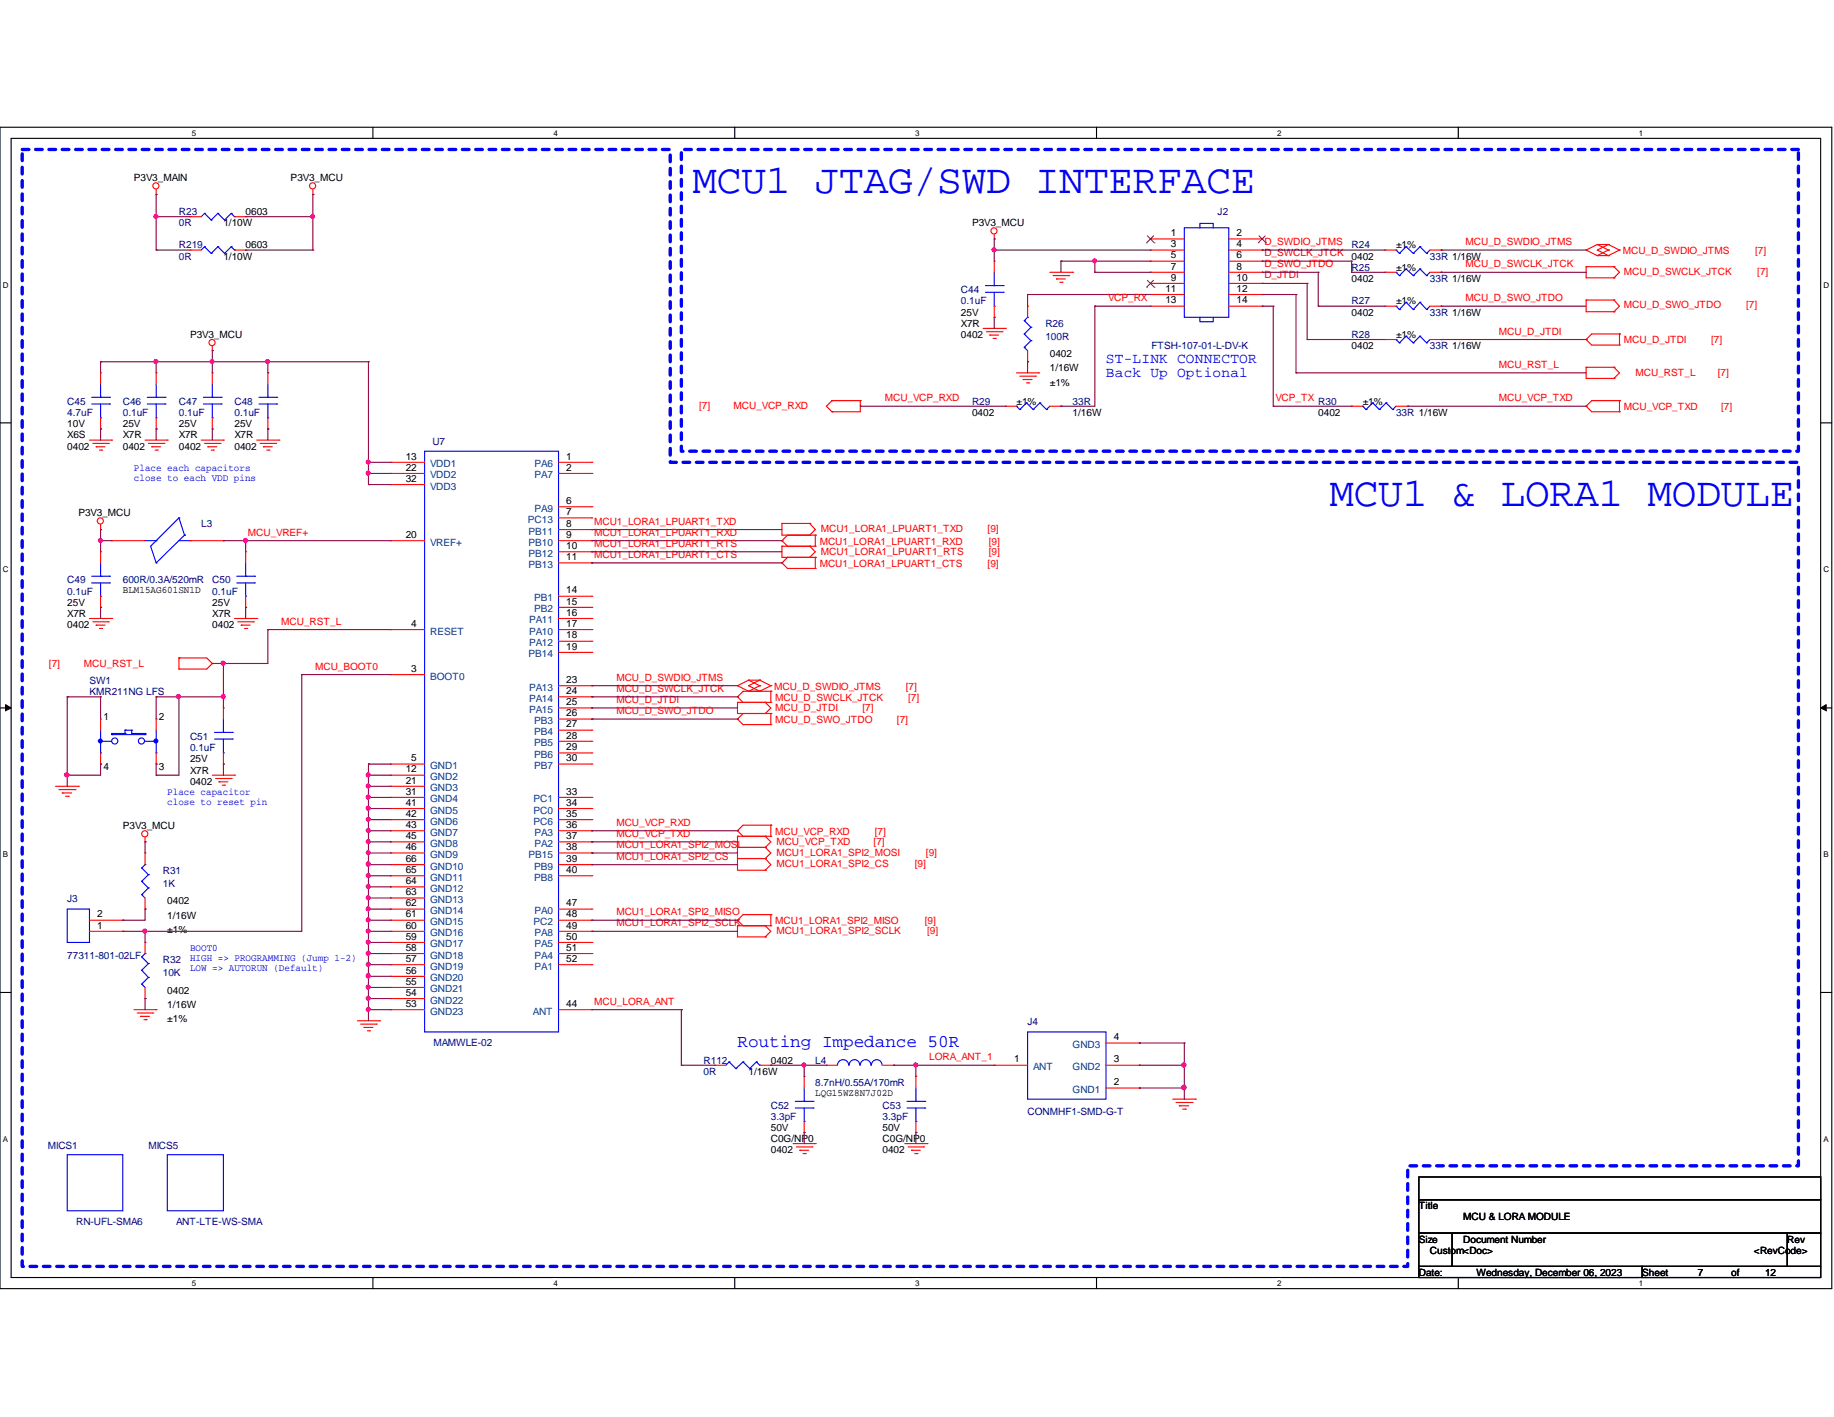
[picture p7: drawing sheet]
<svg xmlns="http://www.w3.org/2000/svg" width="279mm" height="216mm" viewBox="0 0 279 216" stroke-linecap="round" stroke-linejoin="round" font-family="sans-serif">
<defs><g id="words">
<g font-size="6.3" fill="#00f">
<text x="105.5" y="29.5">MCU1 JTAG/SWD INTERFACE</text>
<text x="202.5" y="77.1">MCU1 &amp; LORA1 MODULE</text>
</g>
<text font-size="2.7" fill="#00f" x="112.4" y="159.5">Routing Impedance 50R</text>
<g font-size="2.2" fill="#00f">
<text x="168.5" y="55.3">ST-LINK CONNECTOR</text>
<text x="168.5" y="57.5">Back Up Optional</text>
</g>
<g font-size="1.5">
<text x="20.4" y="27.6">P3V3_MAIN</text>
<text x="44.3" y="27.6">P3V3_MCU</text>
<text x="34" y="34.5">1/10W</text>
<text x="37.4" y="32.8">0603</text>
<text x="148.1" y="34.5">P3V3_MCU</text>
<text x="178.4" y="36">1</text>
<text x="188.4" y="36">2</text>
<text x="34" y="39.5">1/10W</text>
<text x="37.4" y="37.8">0603</text>
<text x="178.4" y="37.7">3</text>
<text x="178.4" y="39.4">5</text>
<text x="178.4" y="41.1">7</text>
<text x="188.4" y="37.7">4</text>
<text x="188.4" y="39.4">6</text>
<text x="188.4" y="41.1">8</text>
<text x="205.9" y="39.5">0402</text>
<text x="212.7" y="41.2">±1%</text>
<text x="212.7" y="37.8">±1%</text>
<text x="177.5" y="44.4">11</text>
<text x="177.5" y="46.2">13</text>
<text x="178.4" y="42.8">9</text>
<text x="188.4" y="42.8">10</text>
<text x="188.4" y="44.4">12</text>
<text x="188.4" y="46.2">14</text>
<text x="205.9" y="42.9">0402</text>
<text x="212.7" y="46.3">±1%</text>
<text x="29" y="51.5">P3V3_MCU</text>
<text x="146.4" y="49.8">X7R</text>
<text x="146.4" y="48.1">25V</text>
<text x="146.4" y="51.5">0402</text>
<text x="205.9" y="48.1">0402</text>
<text x="205.9" y="53.2">0402</text>
<text x="212.7" y="51.5">±1%</text>
<text x="159.9" y="54.4">0402</text>
<text x="159.9" y="56.6">1/16W</text>
<text x="159.9" y="58.8">±1%</text>
<text x="10.2" y="65.1">10V</text>
<text x="18.7" y="65.1">25V</text>
<text x="27.3" y="65.1">25V</text>
<text x="35.7" y="65.1">25V</text>
<text x="148.1" y="63.3">0402</text>
<text x="154.9" y="61.6">±1%</text>
<text x="163.4" y="63.3">1/16W</text>
<text x="200.8" y="63.3">0402</text>
<text x="207.6" y="61.6">±1%</text>
<text x="10.2" y="66.8">X6S</text>
<text x="10.2" y="68.5">0402</text>
<text x="18.7" y="66.8">X7R</text>
<text x="18.7" y="68.5">0402</text>
<text x="27.3" y="66.8">X7R</text>
<text x="27.3" y="68.5">0402</text>
<text x="35.7" y="66.8">X7R</text>
<text x="35.7" y="68.5">0402</text>
<text x="61.8" y="70">13</text>
<text x="61.8" y="71.7">22</text>
<text x="86.3" y="70">1</text>
<text x="86.3" y="71.7">2</text>
<text x="61.8" y="73.4">32</text>
<text x="86.3" y="76.8">6</text>
<text x="11.9" y="78.7">P3V3_MCU</text>
<text x="61.8" y="82">20</text>
<text x="86.3" y="78.5">7</text>
<text x="86.3" y="80.3">8</text>
<text x="86.3" y="82">9</text>
<text x="86.3" y="83.7">10</text>
<text x="86.3" y="85.3">11</text>
<text x="10.2" y="94">X7R</text>
<text x="10.2" y="92.3">25V</text>
<text x="10.2" y="95.7">0402</text>
<text x="18.7" y="90.4">BLM15AG601SN1D</text>
<text x="32.3" y="94">X7R</text>
<text x="32.3" y="92.3">25V</text>
<text x="32.3" y="95.7">0402</text>
<text x="62.7" y="95.5">4</text>
<text x="86.3" y="90.4">14</text>
<text x="86.3" y="92.1">15</text>
<text x="86.3" y="93.8">16</text>
<text x="86.3" y="95.5">17</text>
<text x="86.3" y="97.3">18</text>
<text x="86.3" y="99">19</text>
<text x="62.7" y="102.4">3</text>
<text x="86.3" y="104.1">23</text>
<text x="86.3" y="105.7">24</text>
<text x="86.3" y="107.4">25</text>
<text x="15.7" y="109.7">1</text>
<text x="24.2" y="109.7">2</text>
<text x="86.3" y="109.1">26</text>
<text x="86.3" y="110.8">27</text>
<text x="86.3" y="112.5">28</text>
<text x="15.7" y="117.3">4</text>
<text x="24.2" y="117.3">3</text>
<text x="29" y="117.9">X7R</text>
<text x="29" y="116.2">25V</text>
<text x="29" y="119.5">0402</text>
<text x="61.8" y="117.7">12</text>
<text x="61.8" y="119.4">21</text>
<text x="62.7" y="116">5</text>
<text x="86.3" y="114.3">29</text>
<text x="86.3" y="116">30</text>
<text x="61.8" y="121.1">31</text>
<text x="61.8" y="122.8">41</text>
<text x="61.8" y="124.5">42</text>
<text x="86.3" y="121.1">33</text>
<text x="86.3" y="122.8">34</text>
<text x="86.3" y="124.5">35</text>
<text x="18.7" y="126.3">P3V3_MCU</text>
<text x="61.8" y="126.2">43</text>
<text x="61.8" y="127.8">45</text>
<text x="61.8" y="129.5">46</text>
<text x="61.8" y="131.3">66</text>
<text x="86.3" y="126.2">36</text>
<text x="86.3" y="127.8">37</text>
<text x="86.3" y="129.5">38</text>
<text x="86.3" y="131.3">39</text>
<text x="25.5" y="137.8">0402</text>
<text x="61.8" y="133">65</text>
<text x="61.8" y="134.7">64</text>
<text x="61.8" y="136.4">63</text>
<text x="86.3" y="133">40</text>
<text x="14.8" y="141.5">1</text>
<text x="14.8" y="139.8">2</text>
<text x="25.5" y="140">1/16W</text>
<text x="25.5" y="142.2">±1%</text>
<text x="61.8" y="138.1">62</text>
<text x="61.8" y="139.8">61</text>
<text x="61.8" y="141.5">60</text>
<text x="61.8" y="143.2">59</text>
<text x="86.3" y="138.1">47</text>
<text x="86.3" y="139.8">48</text>
<text x="86.3" y="141.5">49</text>
<text x="86.3" y="143.2">50</text>
<text x="61.8" y="144.9">58</text>
<text x="61.8" y="146.6">57</text>
<text x="61.8" y="148.3">56</text>
<text x="86.3" y="144.9">51</text>
<text x="86.3" y="146.6">52</text>
<text x="25.5" y="151.4">0402</text>
<text x="25.5" y="153.6">1/16W</text>
<text x="25.5" y="155.8">±1%</text>
<text x="61.8" y="150">55</text>
<text x="61.8" y="151.7">54</text>
<text x="61.8" y="153.4">53</text>
<text x="86.3" y="153.4">44</text>
<text x="154.5" y="161.9">1</text>
<text x="169.7" y="161.9">3</text>
<text x="169.7" y="158.5">4</text>
<text x="114" y="163.7">1/16W</text>
<text x="117.4" y="162.1">0402</text>
<text x="124.2" y="167">LQG15WZ8N7J02D</text>
<text x="169.7" y="165.4">2</text>
<text x="117.4" y="174">C0G/NP0</text>
<text x="117.4" y="172.3">50V</text>
<text x="134.5" y="174">C0G/NP0</text>
<text x="134.5" y="172.3">50V</text>
<text x="117.4" y="175.7">0402</text>
<text x="134.5" y="175.7">0402</text>
<text x="216.2" y="184.2">Title</text>
<text x="222.9" y="185.9">MCU &amp; LORA MODULE</text>
<text x="216.2" y="189.3">Size</text>
<text x="217.8" y="191">Custom&lt;Doc&gt;</text>
<text x="222.9" y="189.3">Document Number</text>
<text x="267.2" y="191">&lt;RevCode&gt;</text>
<text x="272.3" y="189.3">Rev</text>
<text x="216.2" y="194.4">Date:</text>
<text x="225" y="194.4">Wednesday, December 06, 2023</text>
<text x="250.2" y="194.4">Sheet</text>
<text x="258.7" y="194.4">7</text>
<text x="263.7" y="194.4">of</text>
<text x="268.9" y="194.4">12</text>
</g>
<g font-size="1.5" fill="#000080">
<text x="27.3" y="32.8">R23</text>
<text x="27.3" y="34.5">0R</text>
<text x="185.5" y="32.8">J2</text>
<text x="27.3" y="37.8">R219</text>
<text x="27.3" y="39.5">0R</text>
<text x="205.9" y="41.2">R25</text>
<text x="205.9" y="37.8">R24</text>
<text x="217.8" y="39.5">33R 1/16W</text>
<text x="146.4" y="44.6">C44</text>
<text x="146.4" y="46.3">0.1uF</text>
<text x="205.9" y="46.3">R27</text>
<text x="217.8" y="42.9">33R 1/16W</text>
<text x="159.3" y="49.8">R26</text>
<text x="159.3" y="51.8">100R</text>
<text x="175.4" y="53.2">FTSH-107-01-L-DV-K</text>
<text x="205.9" y="51.5">R28</text>
<text x="217.8" y="48.1">33R 1/16W</text>
<text x="217.8" y="53.2">33R 1/16W</text>
<text x="10.2" y="61.6">C45</text>
<text x="10.2" y="63.3">4.7uF</text>
<text x="18.7" y="61.6">C46</text>
<text x="18.7" y="63.3">0.1uF</text>
<text x="27.3" y="61.6">C47</text>
<text x="27.3" y="63.3">0.1uF</text>
<text x="35.7" y="61.6">C48</text>
<text x="35.7" y="63.3">0.1uF</text>
<text x="148.1" y="61.6">R29</text>
<text x="163.4" y="61.6">33R</text>
<text x="200.8" y="61.6">R30</text>
<text x="212.7" y="63.3">33R 1/16W</text>
<text x="65.9" y="67.8">U7</text>
<text x="30.6" y="80.3">L3</text>
<text x="10.2" y="88.9">C49</text>
<text x="18.7" y="88.9">600R/0.3A/520mR</text>
<text x="32.3" y="88.9">C50</text>
<text x="10.2" y="90.6">0.1uF</text>
<text x="32.3" y="90.6">0.1uF</text>
<text x="13.6" y="104.2">SW1</text>
<text x="13.6" y="105.9">KMR211NG LFS</text>
<text x="29" y="112.7">C51</text>
<text x="29" y="114.4">0.1uF</text>
<text x="10.2" y="137.4">J3</text>
<text x="24.8" y="133.2">R31</text>
<text x="24.8" y="135.2">1K</text>
<text x="10.2" y="146">77311-801-02LF</text>
<text x="24.8" y="146.7">R32</text>
<text x="24.8" y="148.8">10K</text>
<text x="66" y="159.3">MAMWLE-02</text>
<text x="156.5" y="156.1">J4</text>
<text x="107.2" y="162.1">R112</text>
<text x="107.2" y="163.7">0R</text>
<text x="124.2" y="162.1">L4</text>
<text x="124.2" y="165.4">8.7nH/0.55A/170mR</text>
<text x="117.4" y="168.9">C52</text>
<text x="117.4" y="170.6">3.3pF</text>
<text x="134.5" y="168.9">C53</text>
<text x="134.5" y="170.6">3.3pF</text>
<text x="156.5" y="169.9">CONMHF1-SMD-G-T</text>
<text x="7.3" y="175">MICS1</text>
<text x="22.6" y="175">MICS5</text>
<text x="11.6" y="186.6">RN-UFL-SMA6</text>
<text x="26.8" y="186.6">ANT-LTE-WS-SMA</text>
</g>
<g font-size="1.5" fill="#f00">
<text x="192.6" y="40.7">D_SWO_JTDO</text>
<text x="192.6" y="39">D_SWCLK_JTCK</text>
<text x="192.6" y="37.3">D_SWDIO_JTMS</text>
<text x="223.3" y="40.7">MCU_D_SWCLK_JTCK</text>
<text x="223.3" y="37.3">MCU_D_SWDIO_JTMS</text>
<text x="247.2" y="38.7">MCU_D_SWDIO_JTMS</text>
<text x="247.4" y="41.9">MCU_D_SWCLK_JTCK</text>
<text x="267.4" y="38.7">[7]</text>
<text x="267.7" y="41.9">[7]</text>
<text x="168.8" y="45.9">VCP_RX</text>
<text x="192.6" y="42.4">D_JTDI</text>
<text x="223.3" y="45.9">MCU_D_SWO_JTDO</text>
<text x="247.4" y="47">MCU_D_SWO_JTDO</text>
<text x="266" y="47">[7]</text>
<text x="228.3" y="51">MCU_D_JTDI</text>
<text x="247.4" y="52.3">MCU_D_JTDI</text>
<text x="260.7" y="52.3">[7]</text>
<text x="228.3" y="56">MCU_RST_L</text>
<text x="249.2" y="57.2">MCU_RST_L</text>
<text x="261.7" y="57.2">[7]</text>
<text x="106.5" y="62.3">[7]</text>
<text x="111.8" y="62.3">MCU_VCP_RXD</text>
<text x="134.8" y="61.1">MCU_VCP_RXD</text>
<text x="194.3" y="61.1">VCP_TX</text>
<text x="228.3" y="61.1">MCU_VCP_TXD</text>
<text x="247.4" y="62.5">MCU_VCP_TXD</text>
<text x="262.2" y="62.5">[7]</text>
<text x="37.8" y="81.6">MCU_VREF+</text>
<text x="90.5" y="79.9">MCU1_LORA1_LPUART1_TXD</text>
<text x="90.5" y="81.6">MCU1_LORA1_LPUART1_RXD</text>
<text x="90.5" y="83.3">MCU1_LORA1_LPUART1_RTS</text>
<text x="124.9" y="83">MCU1_LORA1_LPUART1_RXD</text>
<text x="125.1" y="81">MCU1_LORA1_LPUART1_TXD</text>
<text x="150.5" y="81">[9]</text>
<text x="150.6" y="83">[9]</text>
<text x="90.5" y="85">MCU1_LORA1_LPUART1_CTS</text>
<text x="124.9" y="86.4">MCU1_LORA1_LPUART1_CTS</text>
<text x="125.1" y="84.5">MCU1_LORA1_LPUART1_RTS</text>
<text x="150.5" y="86.4">[9]</text>
<text x="150.6" y="84.5">[9]</text>
<text x="42.8" y="95.2">MCU_RST_L</text>
<text x="7.5" y="101.7">[7]</text>
<text x="12.8" y="101.7">MCU_RST_L</text>
<text x="48" y="102">MCU_BOOT0</text>
<text x="93.9" y="107.1">MCU_D_JTDI</text>
<text x="93.9" y="105.4">MCU_D_SWCLK_JTCK</text>
<text x="93.9" y="103.7">MCU_D_SWDIO_JTMS</text>
<text x="117.9" y="105.1">MCU_D_SWDIO_JTMS</text>
<text x="118.1" y="106.8">MCU_D_SWCLK_JTCK</text>
<text x="138" y="105.1">[7]</text>
<text x="138.3" y="106.8">[7]</text>
<text x="93.9" y="108.8">MCU_D_SWO_JTDO</text>
<text x="118.1" y="108.3">MCU_D_JTDI</text>
<text x="118.1" y="110.2">MCU_D_SWO_JTDO</text>
<text x="131.4" y="108.3">[7]</text>
<text x="136.7" y="110.2">[7]</text>
<text x="93.9" y="125.8">MCU_VCP_RXD</text>
<text x="93.9" y="127.5">MCU_VCP_TXD</text>
<text x="93.9" y="129.2">MCU1_LORA1_SPI2_MOSI</text>
<text x="93.9" y="131">MCU1_LORA1_SPI2_CS</text>
<text x="118.1" y="127.2">MCU_VCP_RXD</text>
<text x="118.3" y="128.7">MCU_VCP_TXD</text>
<text x="118.3" y="130.4">MCU1_LORA1_SPI2_MOSI</text>
<text x="133.1" y="128.7">[7]</text>
<text x="133.3" y="127.2">[7]</text>
<text x="141.1" y="130.4">[9]</text>
<text x="118.3" y="132.1">MCU1_LORA1_SPI2_CS</text>
<text x="139.4" y="132.1">[9]</text>
<text x="93.9" y="141.1">MCU1_LORA1_SPI2_SCLK</text>
<text x="93.9" y="139.4">MCU1_LORA1_SPI2_MISO</text>
<text x="118.1" y="140.8">MCU1_LORA1_SPI2_MISO</text>
<text x="118.3" y="142.3">MCU1_LORA1_SPI2_SCLK</text>
<text x="140.9" y="140.8">[9]</text>
<text x="141.2" y="142.3">[9]</text>
<text x="90.5" y="153.1">MCU_LORA_ANT</text>
<text x="141.6" y="161.5">LORA_ANT_1</text>
</g>
<g font-size="1.5" fill="#00f">
<text x="20.4" y="71.7">Place each capacitors</text>
<text x="20.4" y="73.2">close to each VDD pins</text>
<text x="25.5" y="121.1">Place capacitor</text>
<text x="25.5" y="122.6">close to reset pin</text>
<text x="29" y="144.9">BOOT0</text>
<text x="29" y="146.4">HIGH =&gt; PROGRAMMING (Jump 1-2)</text>
<text x="29" y="147.9">LOW =&gt; AUTORUN (Default)</text>
</g>
<g font-size="1.5" fill="#004080">
<text x="65.5" y="71.2">VDD1</text>
<text x="81.4" y="71.2">PA6</text>
<text x="65.5" y="72.9">VDD2</text>
<text x="65.5" y="74.6">VDD3</text>
<text x="81.4" y="72.9">PA7</text>
<text x="81.4" y="78">PA9</text>
<text x="65.5" y="83.1">VREF+</text>
<text x="80.4" y="79.7">PC13</text>
<text x="80.5" y="81.4">PB11</text>
<text x="80.5" y="83.1">PB10</text>
<text x="80.5" y="84.8">PB12</text>
<text x="80.5" y="86.5">PB13</text>
<text x="80.6" y="95">PA11</text>
<text x="81.4" y="91.6">PB1</text>
<text x="81.4" y="93.3">PB2</text>
<text x="65.5" y="96.7">RESET</text>
<text x="80.5" y="100.2">PB14</text>
<text x="80.6" y="96.7">PA10</text>
<text x="80.6" y="98.5">PA12</text>
<text x="65.5" y="103.5">BOOT0</text>
<text x="80.6" y="105.2">PA13</text>
<text x="80.6" y="106.9">PA14</text>
<text x="80.6" y="108.6">PA15</text>
<text x="81.4" y="110.3">PB3</text>
<text x="81.4" y="112">PB4</text>
<text x="81.4" y="113.7">PB5</text>
<text x="65.5" y="117.2">GND1</text>
<text x="65.5" y="118.9">GND2</text>
<text x="81.4" y="115.5">PB6</text>
<text x="81.4" y="117.2">PB7</text>
<text x="65.5" y="120.6">GND3</text>
<text x="65.5" y="122.3">GND4</text>
<text x="65.5" y="124">GND5</text>
<text x="65.5" y="125.6">GND6</text>
<text x="81.3" y="122.3">PC1</text>
<text x="81.3" y="124">PC0</text>
<text x="81.3" y="125.6">PC6</text>
<text x="65.5" y="127.3">GND7</text>
<text x="65.5" y="129">GND8</text>
<text x="65.5" y="130.7">GND9</text>
<text x="80.5" y="130.7">PB15</text>
<text x="81.4" y="127.3">PA3</text>
<text x="81.4" y="129">PA2</text>
<text x="65.5" y="132.5">GND10</text>
<text x="65.5" y="134.2">GND11</text>
<text x="65.5" y="135.9">GND12</text>
<text x="65.5" y="137.6">GND13</text>
<text x="81.4" y="132.5">PB9</text>
<text x="81.4" y="134.2">PB8</text>
<text x="65.5" y="139.3">GND14</text>
<text x="65.5" y="141">GND15</text>
<text x="65.5" y="142.7">GND16</text>
<text x="81.3" y="141">PC2</text>
<text x="81.4" y="139.3">PA0</text>
<text x="81.4" y="142.7">PA8</text>
<text x="65.5" y="144.4">GND17</text>
<text x="65.5" y="146">GND18</text>
<text x="65.5" y="147.7">GND19</text>
<text x="65.5" y="149.5">GND20</text>
<text x="81.4" y="144.4">PA5</text>
<text x="81.4" y="146">PA4</text>
<text x="81.4" y="147.7">PA1</text>
<text x="65.5" y="151.2">GND21</text>
<text x="65.5" y="152.9">GND22</text>
<text x="65.5" y="154.6">GND23</text>
<text x="81.2" y="154.6">ANT</text>
<text x="163.4" y="159.7">GND3</text>
<text x="157.4" y="163.1">ANT</text>
<text x="163.4" y="166.5">GND1</text>
<text x="163.4" y="163.1">GND2</text>
</g>
<g font-size="1.2">
<text x="29.2" y="20.7">5</text>
<text x="84.3" y="20.7">4</text>
<text x="139.4" y="20.7">3</text>
<text x="194.6" y="20.7">2</text>
<text x="249.7" y="20.7">1</text>
<text x=".4" y="43.9">D</text>
<text x="277.8" y="43.9">D</text>
<text x=".4" y="87.2">C</text>
<text x="277.8" y="87.2">C</text>
<text x=".4" y="130.6">B</text>
<text x="277.8" y="130.6">B</text>
<text x=".4" y="174">A</text>
<text x="277.8" y="174">A</text>
<text x="29.2" y="195.9">5</text>
<text x="84.3" y="195.9">4</text>
<text x="139.4" y="195.9">3</text>
<text x="194.6" y="195.9">2</text>
<text x="249.7" y="195.9">1</text>
</g>
</g></defs>
<path d="M0 19.4h279.1v176.9h-279.1zM1.7 21.1h275.7v173.5h-275.7z" fill="none" stroke="#000" stroke-width=".17"/>
<g fill="#fff">
<path d="M29.2 19.6h.5v1.2h-.5z"/>
<path d="M29.2 194.8h.5v1.3h-.5z"/>
</g>
<path d="M56.8 19.4v1.7M56.8 194.6v1.7" fill="none" stroke="#000" stroke-width=".17"/>
<g fill="#fff">
<path d="M84.3 19.6h.5v1.2h-.5z"/>
<path d="M84.3 194.8h.5v1.3h-.5z"/>
</g>
<path d="M111.9 19.4v1.7M111.9 194.6v1.7" fill="none" stroke="#000" stroke-width=".17"/>
<g fill="#fff">
<path d="M139.4 19.6h.6v1.2h-.6z"/>
<path d="M139.4 194.8h.6v1.3h-.6z"/>
</g>
<path d="M167 19.4v1.7M167 194.6v1.7" fill="none" stroke="#000" stroke-width=".17"/>
<g fill="#fff">
<path d="M194.6 19.6h.5v1.2h-.5z"/>
<path d="M194.6 194.8h.5v1.3h-.5z"/>
</g>
<path d="M222.2 19.4v1.7M222.2 194.6v1.7" fill="none" stroke="#000" stroke-width=".17"/>
<g fill="#fff">
<path d="M249.7 19.6h.5v1.2h-.5z"/>
<path d="M249.7 194.8h.5v1.3h-.5z"/>
<path d="M.4 42.8h.7v1.2h-.7z"/>
<path d="M277.8 42.8h.7v1.2h-.7z"/>
<path d="M.4 86.1h.7v1.3h-.7z"/>
<path d="M277.8 86.1h.7v1.3h-.7z"/>
</g>
<path d="M0 64.4h1.7M277.4 64.4h1.7" fill="none" stroke="#000" stroke-width=".17"/>
<g fill="#fff">
<path d="M.4 129.5h.7v1.3h-.7z"/>
<path d="M277.8 129.5h.7v1.3h-.7z"/>
</g>
<path d="M0 107.9h1.7M277.4 107.9h1.7" fill="none" stroke="#000" stroke-width=".17"/>
<path d="M.8 107.4l.9 .5-.9 .4zM277.4 107.9l.8-.5v.9z" fill="#000" stroke="#000" stroke-width=".15"/>
<g fill="#fff">
<path d="M.4 172.9h.7v1.3h-.7z"/>
<path d="M277.8 172.9h.7v1.3h-.7z"/>
</g>
<path d="M0 151.2h1.7M277.4 151.2h1.7M216.2 179.3h61.2v3.5h-61.2zM216.2 182.8h61.2v5.1h-61.2zM216.2 187.9h5v5.1h-5zM216.2 193h34v1.6h-34zM221.2 187.9h51.1v5.1h-51.1zM250.2 193h27.2v1.6h-27.2zM272.3 187.9h5.1v5.1h-5.1z" fill="none" stroke="#000" stroke-width=".17"/>
<path d="M3.4 22.8h98.7v47.6h171.9v107.2h-59.5v15.4h-211.1zM103.8 22.8h170.2v45.9h-170.2z" fill="none" stroke="#00f" stroke-width=".51" stroke-dasharray="1 1"/>
<g fill="none" stroke="#f00" stroke-width=".17">
<path d="M23.8 29.6h.1M23.8 28.9v.7M29 38.1h.1M29 33h.1M29 38.1h1.6M29 33h1.6M35.7 38.1h1.7M35.7 33h1.7M37.4 38.1h.1M37.4 33h.1M47.7 29.6h.1M47.7 28.9v.7"/>
<path d="M151.5 36.4h.1M151.5 39.8h.1M151.5 35.7v.7M151.5 39.8v1.7M175.3 36.4h.1M175.3 38.1h.1M175.3 39.8h.1M175.3 38.1h5.1M175.3 36.4h5.1M175.3 39.8h5.1M187.2 38.1h5.1M187.2 36.4h5.1"/>
<path d="M187.2 39.8h5.1M192.3 36.4h.1M192.3 38.1h.1M192.3 39.8h.1M211 38.1h.1M211 38.1h1.7M217.8 38.1h1.7M219.5 38.1h.1M241.6 38.1h.1M241.6 38.1l1.7 .8M243.3 38.9h.1M243.3 37.3h.1"/>
<path d="M243.3 38.9h1.7M243.3 37.3h1.7M243.3 37.3l-1.7 .8M243.3 37.3l1.7 .8M245 37.3h.1M245 38.9h.1M245 38.1h.1M245 37.3l1.7 .8M245 37.3l-1.7 .8 1.7 .8M245 38.1l-1.7 .8M246.7 38.1h.1M246.7 38.1l-1.7 .8"/>
<path d="M15.3 56.8h.1M15.3 56.8v1.7M23.8 56.8h.1M23.8 56.8v1.7M32.3 53.4h.1M32.3 56.8h.1M32.3 52.7v.7M32.3 56.8v1.7M40.8 56.8h.1M40.8 56.8v1.7M149.8 50h3.4M150.3 50.5h2.4"/>
<path d="M150.8 51.1h.1M150.8 51.1h1.3M151.3 51.6h.3M151.5 48.3h.1M151.5 46.7v1.6M151.6 51.6h.1M152.7 50.5h.1M153.2 50h.1M154.9 56.8h3.3M155.4 57.3h2.3M155.9 57.8h.1M155.9 57.8h1.3"/>
<path d="M156.4 58.3h.3M156.5 55.1h.1M156.5 46.7h.1M156.5 46.7v1.6M156.5 53.4v1.7M156.7 58.3h.1M157.7 57.3h.1M158.2 56.8h.1M159.9 41.5h3.5M160.4 42h2.4M161 42.5h.1M161 42.5h1.3"/>
<path d="M161.5 43h.3M161.8 43h.1M162.8 42h.1M163.4 41.5h.1M175.3 41.5h.1M175.3 43.2h.1M175.3 44.9h.1M175.3 46.7h.1M175.3 41.5h5.1M175.3 46.7h5.1M175.3 43.2h5.1M175.3 44.9h5.1"/>
<path d="M187.2 41.5h5.1M187.2 46.7h5.1M187.2 43.2h5.1M187.2 44.9h5.1M192.3 41.5h.1M192.3 43.2h.1M192.3 44.9h.1M192.3 46.7h.1M211 41.5h.1M211 46.7h.1M211 51.7h.1M211 41.5h1.7"/>
<path d="M211 46.7h1.7M211 51.7h1.7M217.8 41.5h1.7M217.8 46.7h1.7M217.8 51.7h1.7M219.5 41.5h.1M219.5 46.7h.1M219.5 51.7h.1M241.6 56h.1M241.6 51.7h.1M241.6 45.7h.1M241.6 40.6h.1"/>
<path d="M241.6 51.7l.9 .9h4.2M241.6 56h4.3M241.6 56v1.7h4.3M241.6 40.6v1.7h4.3M241.6 45.7v1.8h4.3M241.6 45.7h4.3M241.6 40.6h4.3M245.9 57.7h.1M245.9 56h.1M245.9 47.5h.1M245.9 45.7h.1M245.9 42.3h.1"/>
<path d="M245.9 40.6h.1M245.9 56l.8 .8-.8 .9M245.9 45.7l.8 1-.8 .8M245.9 40.6l.8 .9-.8 .8M246.7 50.9h.1M246.7 52.6h.1M246.7 50.9v1.7M246.7 50.9h-4.2l-.9 .8M13.6 67.1h3.4M14.1 67.6h2.4M14.6 68.1h.1M14.6 68.1h1.4"/>
<path d="M15.2 68.6h.3M15.3 65.4h.1M15.3 63.7v1.7M15.3 79.9v.8M15.5 68.6h.1M16.5 67.6h.1M17 67.1h.1M22.1 67.1h3.4M22.6 67.6h2.4M23.1 68.1h.1M23.1 68.1h1.4M23.6 68.6h.4"/>
<path d="M23.8 65.4h.1M23.8 63.7v1.7M24 68.6h.1M25 67.6h.1M25.5 67.1h.1M30.6 67.1h3.4M31.2 67.6h2.3M31.7 68.1h.1M31.7 68.1h1.3M32.2 68.6h.3M32.3 65.4h.1M32.3 63.7v1.7"/>
<path d="M32.5 68.6h.1M33.5 67.6h.1M34 67.1h.1M39.1 67.1h3.4M39.6 67.6h2.4M40.1 68.1h.1M40.1 68.1h1.4M40.6 68.6h.4M40.8 65.4h.1M40.8 63.7v1.7M41 68.6h.1M42 67.6h.1"/>
<path d="M42.5 67.1h.1M59.5 70.4h.1M59.5 72.1h.1M59.5 73.8h.1M59.5 70.4h5.2M59.5 72.1h5.2M59.5 73.8h5.2M85.1 70.4h5.1M85.1 72.1h5.1M85.1 77.2h5.1M85.1 78.9h5.1M90.2 70.4h.1"/>
<path d="M90.2 72.1h.1M90.2 77.2h.1M90.2 78.9h.1M119.1 79.8h.1M119.1 79.8h4.3M119.1 79.8v1.7h5.1M123.4 79.8h.1M123.4 79.8l.8 .9-.8 .8M126.7 62.7h.1M126.7 61h.1M126.7 61l-.8 .9 .8 .8M126.7 61h4.4"/>
<path d="M131.1 61h.1M131.1 61v1.7h-4.4M153.2 61.9h.1M153.2 61.9h1.7M159.9 61.9h1.7M161.6 61.9h.1M205.9 61.9h.1M205.9 61.9h1.7M212.7 61.9h1.8M214.5 61.9h.1M241.6 61.9h.1M241.6 61.9l.9 .8h4.2"/>
<path d="M246.7 61h.1M246.7 62.7h.1M246.7 61h-4.2l-.9 .9M246.7 61v1.7M13.6 94.2h3.4M14.1 94.7h2.4M14.6 95.2h.1M14.6 95.2h1.4M15.2 95.8h.3M15.3 80.7h.1M15.3 84.1h.1M15.3 92.5h.1"/>
<path d="M15.3 84.1v1.7M15.3 90.8v1.7M15.5 95.8h.1M16.5 94.7h.1M17 94.2h.1M17 82.4h.1M17 82.4h5.1M29 82.4h5M34 82.4h.1M35.7 94.2h3.4M36.2 94.7h2.4M36.7 95.2h.1"/>
<path d="M36.7 95.2h1.4M37.3 95.8h.3M37.4 84.1h.1M37.4 92.5h.1M37.4 84.1v1.7M37.4 90.8v1.7M37.6 95.8h.1M38.6 94.7h.1M39.1 94.2h.1M59.5 82.4h.1M59.5 95.9h.1M59.5 82.4h5.2"/>
<path d="M59.5 95.9h5.2M85.1 94.2h5.1M85.1 82.4h5.1M85.1 80.7h5.1M85.1 84.1h5.1M85.1 85.8h5.1M85.1 90.8h5.1M85.1 92.5h5.1M85.1 95.9h5.1M85.1 97.7h5.1M85.1 99.4h5.1M90.2 80.7h.1"/>
<path d="M90.2 82.4h.1M90.2 84.1h.1M90.2 85.8h.1M90.2 90.8h.1M90.2 92.5h.1M90.2 94.2h.1M90.2 95.9h.1M90.2 97.7h.1M90.2 99.4h.1M119.1 82.4h.1M119.1 85.8h.1M119.1 83.2h.1"/>
<path d="M119.1 83.2v1.7h5.1M119.1 82.4l.9 .8M119.1 83.2h5.1M119.1 85.8l.9 .8h4.2M120 84.9l-.9 .9M120 81.5l-.9 .9M123.4 81.5h.1M123.4 84.9h.1M123.4 83.2h.1M123.4 83.2l.8 .9-.8 .8M124.2 81.5h.1M124.2 83.2h.1"/>
<path d="M124.2 84.9h.1M124.2 86.6h.1M124.2 81.5v1.7M124.2 84.9v1.7M8.5 119.8h3.4M11.9 119.8h.1M15.3 109.6h.1M15.3 116.4h.1M15.3 109.6v1.7M15.3 114.7v1.7M23.8 109.6h.1M23.8 116.4h.1"/>
<path d="M23.8 109.6v1.7M23.8 114.7v1.7M27.3 100.2h.1M27.3 101.9h.1M27.3 100.2h4.2l.8 .9M27.3 100.2v1.7M32.3 101.1h.1M32.3 118.1h3.4M32.3 101.1l-.8 .8h-4.2M32.9 118.6h2.3M33.4 119.1h.1M33.4 119.1h1.3"/>
<path d="M33.9 119.6h.3M34 107.9h.1M34 116.4h.1M34 107.9v1.7M34 114.7v1.7M34.2 119.6h.1M35.2 118.6h.1M35.7 118.1h.1M59.5 116.4h.1M59.5 118.1h.1M59.5 119.8h.1M59.5 102.8h.1"/>
<path d="M59.5 119.8h5.2M59.5 118.1h5.2M59.5 116.4h5.2M59.5 102.8h5.2M85.1 104.5h5.1M85.1 106.2h5.1M85.1 107.9h5.1M85.1 109.6h5.1M85.1 111.3h5.1M85.1 112.9h5.1M85.1 114.7h5.1M85.1 116.4h5.1"/>
<path d="M90.2 104.5h.1M90.2 106.2h.1M90.2 107.9h.1M90.2 109.6h.1M90.2 111.3h.1M90.2 112.9h.1M90.2 114.7h.1M90.2 116.4h.1M112.4 107h.1M112.4 106.2h.1M112.4 104.5h.1M112.4 109.6h.1"/>
<path d="M112.4 107v1.7h5M112.4 107h5M112.4 106.2l.8 .8M112.4 104.5l1.6 .8M112.4 109.6l.8 .8h4.2M113.2 108.7l-.8 .9M114 105.3h.1M114 103.6h.1M114 103.6h1.7M114 103.6l-1.6 .9M114 103.6l1.7 .9M115.7 103.6h.1"/>
<path d="M115.7 105.3h.1M115.7 104.5h.1M115.7 103.6l1.7 .9M115.7 103.6l-1.7 .9 1.7 .8M115.7 104.5l-1.7 .8M116.6 108.7h.1M116.6 107h.1M116.6 107l.8 .9-.8 .8M117.4 105.3h.1M117.4 107h.1M117.4 104.5h.1M117.4 108.7h.1"/>
<path d="M117.4 110.4h.1M117.4 105.3v1.7M117.4 108.7v1.7M117.4 105.3h-4.2l-.8 .9M117.4 104.5l-1.7 .8M9 120.3h2.4M9.5 120.8h.1M9.5 120.8h1.4M10 121.3h.4M10.4 121.3h.1M11.4 120.3h.1M22.1 128.3h.1"/>
<path d="M22.1 138.5h.1M22.1 130h.1M22.1 127.6v.7M22.1 130v1.7M22.1 136.8v1.7M59.5 121.5h.1M59.5 123.2h.1M59.5 124.9h.1M59.5 126.6h.1M59.5 128.3h.1M59.5 130h.1M59.5 131.7h.1"/>
<path d="M59.5 133.4h.1M59.5 135.1h.1M59.5 136.8h.1M59.5 138.5h.1M59.5 121.5h5.2M59.5 123.2h5.2M59.5 124.9h5.2M59.5 126.6h5.2M59.5 128.3h5.2M59.5 130h5.2M59.5 131.7h5.2M59.5 133.4h5.2"/>
<path d="M59.5 138.5h5.2M59.5 135.1h5.2M59.5 136.8h5.2M85.1 121.5h5.1M85.1 123.2h5.1M85.1 124.9h5.1M85.1 126.6h5.1M85.1 128.3h5.1M85.1 130h5.1M85.1 131.7h5.1M85.1 133.4h5.1M85.1 138.5h5.1"/>
<path d="M90.2 121.5h.1M90.2 123.2h.1M90.2 124.9h.1M90.2 126.6h.1M90.2 128.3h.1M90.2 130h.1M90.2 131.7h.1M90.2 133.4h.1M90.2 138.5h.1M112.4 126.6h.1M112.4 127.4h.1M112.4 130.8h.1"/>
<path d="M112.4 129.1h.1M112.4 126.6l.8 .8M112.4 127.4h5M112.4 129.1h4.2M112.4 127.4v5.2h4.2M112.4 130.8h4.2M116.6 129.1h.1M116.6 127.4h.1M116.6 132.6h.1M116.6 130.8h.1M116.6 127.4l.8 .9-.8 .8M116.6 130.8l.8 .9-.8 .9"/>
<path d="M116.6 129.1l.8 .9-.8 .8M117.4 125.7h.1M117.4 127.4h.1M117.4 139.4h.1M117.4 125.7h-4.2l-.8 .9M117.4 125.7v1.7M117.4 139.4v1.7M117.4 139.4h-4.2l-.8 .8M13.6 141.9h5.1M13.6 140.2h5.1M18.7 141.9h.1M18.7 140.2h.1"/>
<path d="M20.4 153.8h3.4M20.9 154.3h2.4M21.4 154.9h.1M21.4 154.9h1.4M21.9 155.4h.4M22.1 152.1h.1M22.1 143.6h.1M22.1 143.6v1.7M22.1 150.5v1.6M22.3 155.4h.1M23.3 154.3h.1M23.8 153.8h.1"/>
<path d="M54.4 155.5h3.4M54.9 156h2.4M55.5 156.5h.1M55.5 156.5h1.3M56 157.1h.3M56.3 157.1h.1M57.3 156h.1M57.8 155.5h.1M59.5 140.2h.1M59.5 141.9h.1M59.5 143.6h.1M59.5 145.3h.1"/>
<path d="M59.5 147h.1M59.5 148.8h.1M59.5 150.5h.1M59.5 152.1h.1M59.5 153.8h.1M59.5 153.8h5.2M59.5 141.9h5.2M59.5 140.2h5.2M59.5 143.6h5.2M59.5 145.3h5.2M59.5 147h5.2M59.5 148.8h5.2"/>
<path d="M59.5 150.5h5.2M59.5 152.1h5.2M85.1 153.8h5.1M85.1 141.9h5.1M85.1 140.2h5.1M85.1 143.6h5.1M85.1 145.3h5.1M85.1 147h5.1M90.2 140.2h.1M90.2 141.9h.1M90.2 143.6h.1M90.2 145.3h.1"/>
<path d="M90.2 147h.1M90.2 153.8h.1M112.4 141.1h.1M112.4 140.2h.1M112.4 141.1v1.6h4.2M112.4 141.1h5M112.4 140.2l.8 .9M116.6 142.7h.1M116.6 141.1h.1M116.6 141.1l.8 .8-.8 .8M117.4 141.1h.1M168.5 158.9h5.1"/>
<path d="M173.6 158.9h.1M108.9 162.3h.1M108.9 162.3h1.7M115.7 162.3h1.7M117.4 162.3h.1M120.8 174.2h3.4M121.3 174.8h2.4M121.8 175.3h.1M121.8 175.3h1.4M122.3 175.8h.4M122.5 164h.1M122.5 172.6h.1"/>
<path d="M122.5 164v1.8M122.5 170.9v1.7M122.7 175.8h.1M123.7 174.8h.1M124.2 174.2h.1M125.9 162.3h.1M125.9 162.3h1.7M134.5 162.3h1.6M136.1 162.3h.1M137.8 174.2h3.4M138.3 174.8h2.4M138.9 175.3h.1"/>
<path d="M138.9 175.3h1.3M139.4 175.8h.3M139.5 164h.1M139.5 172.6h.1M139.5 164v1.8M139.5 170.9v1.7M139.7 175.8h.1M140.7 174.8h.1M141.2 174.2h.1M151.5 162.3h.1M151.5 162.3h5M168.5 162.3h5.1"/>
<path d="M168.5 165.8h5.1M173.6 165.8h.1M173.6 162.3h.1M178.6 167.5h3.5M179.2 168h2.4M179.7 168.5h.1M179.7 168.5h1.4M180.2 169h.4M180.6 169h.1M181.6 168h.1M182.1 167.5h.1"/>
<circle cx="23.7" cy="28.3" r=".47"/>
<circle cx="47.6" cy="28.3" r=".47"/>
<circle cx="151.4" cy="35.2" r=".47"/>
<circle cx="32.3" cy="52.2" r=".47"/>
<circle cx="15.3" cy="79.4" r=".47"/>
<circle cx="22.1" cy="127" r=".47"/>
</g>
<g fill="none" stroke="#00f" stroke-width=".17">
<path d="M31.2 37.6h.1M31.2 32.5h.1M31.2 37.6l-.6 .5M31.2 37.6l1 1M31.2 32.5l-.6 .5M31.2 32.5l1 1M32.2 38.6h.1M32.2 33.5h.1M33.2 37.6h.1M33.2 32.5h.1M33.2 37.6l-1 1M33.2 37.6l1 1"/>
<path d="M33.2 32.5l-1 1M33.2 32.5l1 1M34.2 38.6h.1M34.2 33.5h.1M35.2 37.6h.1M35.2 32.5h.1M35.2 37.6l-1 1M35.2 37.6l.5 .5M35.2 32.5l-1 1M35.2 32.5l.5 .5M35.7 38.1h.1M35.7 33h.1"/>
<path d="M180.4 34.7h6.8v13.6h-6.8zM182.8 34.7v-.7h2v.7M212.7 38.1h.1M212.7 38.1l.5 .5M213.2 38.6h.1M214.2 37.6h.1M214.2 37.6l1.1 1M214.2 37.6l-1 1M215.3 38.6h.1M216.3 37.6h.1M216.3 37.6l1 1M216.3 37.6l-1 1"/>
<path d="M217.3 38.6h.1M217.8 38.1l-.5 .5M15.3 58.5v2M23.8 58.5v2M32.3 58.5v2M40.8 58.5v2M150.1 43.5h2.7M150.1 44.5h2.7M151.5 46.7h.1M151.5 43.5h.1M151.5 41.5v2M151.5 44.5v2.2"/>
<path d="M152.8 43.5h.1M152.8 44.5h.1M156 52.9h.1M156 50.9h.1M156 48.9h.1M156 52.9l.5 .5M156 50.9l1.1 1M156 48.9l1.1 1M156.5 48.3h.1M156.5 48.3l-.5 .6M157.1 51.9h.1M157.1 49.9h.1"/>
<path d="M157.1 51.9l-1.1 1M157.1 49.9l-1.1 1M182.8 48.3v.7h2v-.7M212.7 41.5h.1M212.7 46.7h.1M212.7 51.7h.1M212.7 41.5l.5 .5M212.7 46.7l.5 .5M212.7 51.7l.5 .5M213.2 42h.1M213.2 47.2h.1M213.2 52.2h.1"/>
<path d="M214.2 41h.1M214.2 46.1h.1M214.2 51.2h.1M214.2 41l1.1 1M214.2 41l-1 1M214.2 46.1l1.1 1.1M214.2 46.1l-1 1.1M214.2 51.2l1.1 1M214.2 51.2l-1 1M215.3 42h.1M215.3 47.2h.1M215.3 52.2h.1"/>
<path d="M216.3 41h.1M216.3 46.1h.1M216.3 51.2h.1M216.3 41l1 1M216.3 41l-1 1M216.3 46.1l1 1.1M216.3 46.1l-1 1.1M216.3 51.2l1 1M216.3 51.2l-1 1M217.3 42h.1M217.3 47.2h.1M217.3 52.2h.1"/>
<path d="M217.8 41.5l-.5 .5M217.8 46.7l-.5 .5M217.8 51.7l-.5 .5M14 60.5h2.7M14 61.6h2.7M15.3 63.7h.1M15.3 60.5h.1M15.3 61.6v2.1M16.7 60.5h.1M16.7 61.6h.1M22.4 60.5h2.7M22.4 61.6h2.7"/>
<path d="M23.8 63.7h.1M23.8 60.5h.1M23.8 61.6v2.1M25.1 60.5h.1M25.1 61.6h.1M27.3 78.9h.1M27.3 78.9l-4.4 4.3 .9 2.6M27.3 78.9l.8 2.6M31 60.5h2.7M31 61.6h2.7M32.3 63.7h.1M32.3 60.5h.1"/>
<path d="M32.3 61.6v2.1M33.7 60.5h.1M33.7 61.6h.1M39.5 60.5h2.7M39.5 61.6h2.7M40.8 63.7h.1M40.8 60.5h.1M40.8 61.6v2.1M42.2 60.5h.1M42.2 61.6h.1M64.7 68.7h20.4v88.5h-20.4zM154.9 61.9h.1"/>
<path d="M154.9 61.9l.5 .5M155.4 62.4h.1M156.4 61.4h.1M156.4 61.4l1 1M156.4 61.4l-1 1M157.4 62.4h.1M158.4 61.4h.1M158.4 61.4l1 1M158.4 61.4l-1 1M159.4 62.4h.1M159.9 61.9l-.5 .5M207.6 61.9h.1"/>
<path d="M207.6 61.9l.5 .5M208.1 62.4h.1M209.1 61.4h.1M209.1 61.4l1 1M209.1 61.4l-1 1M210.1 62.4h.1M211.2 61.4h.1M211.2 61.4l1 1M211.2 61.4l-1.1 1M212.2 62.4h.1M212.7 61.9l-.5 .5M14 87.8h2.7"/>
<path d="M14 88.8h2.7M15.3 90.8h.1M15.3 87.8h.1M15.3 85.8v2M15.3 88.8v2M16.7 87.8h.1M16.7 88.8h.1M22.1 82.4h1.7M23.8 85.8h.1M23.8 82.4h.1M27.3 82.4h1.7M28.1 81.5h.1"/>
<path d="M28.1 81.5l-4.3 4.3M29 82.4h.1M36.1 87.8h2.7M36.1 88.8h2.7M37.4 90.8h.1M37.4 87.8h.1M37.4 85.8v2M37.4 88.8v2M38.8 87.8h.1M38.8 88.8h.1M15.3 112.9h.1M15.3 114.7h.1"/>
<path d="M15.3 112.9h1.7M15.3 111.3v3.4M17 111.8h.1M17 111.9h.1M17 111.9h5.1M17 111.8h2M17 111.8v.1M19 111.3h.1M19 111.8h.1M19 111.3h1.1M19 111.3v.5M20.1 111.8h.1"/>
<path d="M20.1 111.3h.1M20.1 111.8h2M20.1 111.3v.5M22.1 111.9h.1M22.1 111.8h.1M22.1 111.8v.1M22.1 112.9h1.7M23.8 112.9h.1M23.8 114.7h.1M23.8 111.3v3.4M32.7 111.6h2.7M32.7 112.6h2.7"/>
<path d="M34 114.7h.1M34 111.6h.1M34 109.6v2M34 112.6v2.1M35.4 111.6h.1M35.4 112.6h.1M10.2 138.5h3.4v5.1h-3.4zM21.6 136.3h.1M21.6 134.3h.1M21.6 132.2h.1M21.6 136.3l.5 .5M21.6 134.3l1 1"/>
<path d="M21.6 132.2l1 1.1M22.1 131.7h.1M22.1 131.7l-.5 .5M22.6 135.3h.1M22.6 133.3h.1M22.6 135.3l-1 1M22.6 133.3l-1 1M21.6 149.9h.1M21.6 147.8h.1M21.6 145.8h.1M21.6 149.9l.5 .6M21.6 147.8l1 1.1"/>
<path d="M21.6 145.8l1 1M22.1 145.3h.1M22.1 145.3l-.5 .5M22.6 148.9h.1M22.6 146.8h.1M22.6 148.9l-1 1M22.6 146.8l-1 1M156.5 157.2h12v10.3h-12zM10.2 175.9h8.5v8.6h-8.5zM25.5 175.9h8.5v8.6h-8.5zM111.1 161.8h.1M111.1 161.8l-.5 .5"/>
<path d="M111.1 161.8l1 1M112.1 162.8h.1M113.2 161.8h.1M113.2 161.8l-1.1 1M113.2 161.8l1 1M114.2 162.8h.1M115.2 161.8h.1M115.2 161.8l-1 1M115.2 161.8l.5 .5M115.7 162.3h.1M121.2 167.8h2.7M121.2 168.8h2.7"/>
<path d="M122.5 170.9h.1M122.5 167.8h.1M122.5 165.8v2M122.5 168.8v2.1M123.9 167.8h.1M123.9 168.8h.1M129.3 162.3a.85 .85 0 0 0-.9-.8 .85 .85 0 0 0-.8 .8M131 162.3a.81 .81 0 0 0-.8-.8 .81 .81 0 0 0-.8 .8M132.7 162.3a.81 .81 0 0 0-.8-.8 .81 .81 0 0 0-.8 .8M134.4 162.3a.81 .81 0 0 0-.8-.8 .81 .81 0 0 0-.8 .8M138.2 167.8h2.7M138.2 168.8h2.7"/>
<path d="M139.5 170.9h.1M139.5 167.8h.1M139.5 165.8v2M139.5 168.8v2.1M140.9 167.8h.1M140.9 168.8h.1"/>
<circle cx="17.5" cy="112.9" r=".47"/>
<circle cx="21.5" cy="112.9" r=".47"/>
</g>
<g fill="#00f" stroke="#00f" stroke-width=".17">
<circle cx="23.7" cy="112.9" r=".3"/>
<circle cx="15.3" cy="112.9" r=".3"/>
</g>
<path d="M174.7 37h.1M174.8 35.9l1.1 1.1M175.8 35.9l-1.1 1.1M175.9 37h.1M191.7 37h.1M191.8 35.9l1.1 1.1M192.8 35.9l-1.1 1.1M192.9 37h.1M174.7 43.8h.1M174.8 42.7l1.1 1.1M175.8 42.7l-1.1 1.1M175.9 43.8h.1" fill="none" stroke="#804000" stroke-width=".15"/>
<g fill="none" stroke="#800040" stroke-width=".17">
<path d="M23.8 29.6h.1M23.8 33h.1M23.8 38.1h.1M23.8 29.6v8.5M23.8 38.1h5.2M23.8 33h5.2M37.4 38.1h10.3M37.4 33h10.3M47.7 29.6h.1M47.7 33h.1M47.7 38.1h.1M47.7 29.6v8.5"/>
<path d="M151.5 38.1h.1M151.5 36.4h.1M151.5 38.1h23.8M151.5 36.4v3.4M161.6 39.8h.1M161.6 39.8h13.7M161.6 39.8v1.7M166.8 39.8h.1M166.8 39.8v1.7M192.3 39.8h.1M192.3 38.1h.1M192.3 38.1h18.7"/>
<path d="M192.3 39.8h13.6M205.9 39.8h.1M205.9 39.8v1.7M219.5 38.1h.1M219.5 38.1h22.1M15.3 55.1h.1M15.3 55.1h40.8M15.3 55.1v1.7M23.8 55.1h.1M23.8 55.1v1.7M32.3 53.4h.1M32.3 55.1h.1"/>
<path d="M32.3 53.4v3.4M40.8 55.1h.1M40.8 55.1v1.7M56.1 55.1h.1M56.1 55.1v18.7M151.5 48.3h.1M151.5 48.3v1.7M156.5 44.9h.1M156.5 55.1h.1M156.5 44.9h18.8M156.5 44.9v1.8M156.5 55.1v1.7"/>
<path d="M166.8 41.5h.1M166.8 46.7h.1M166.8 46.7v15.2h-5.2M166.8 41.5h8.5M166.8 46.7h8.5M192.3 46.7h.1M192.3 44.9h.1M192.3 43.2h.1M192.3 41.5h.1M192.3 44.9h5.1M192.3 41.5h8.5M192.3 46.7h1.7"/>
<path d="M192.3 43.2h6.8M194 46.7h.1M194 46.7v15.2M197.4 56.8h.1M197.4 44.9h.1M197.4 56.8h44.2M197.4 44.9v11.9M199.1 43.2h.1M199.1 51.7h.1M199.1 43.2v8.5M199.1 51.7h11.9M200.8 41.5h.1"/>
<path d="M200.8 46.7h.1M200.8 46.7h10.2M200.8 41.5v5.2M205.9 41.5h.1M205.9 41.5h5.1M219.5 51.7h.1M219.5 46.7h.1M219.5 41.5h.1M219.5 41.5h22.1M219.5 46.7h22.1M219.5 51.7h22.1M15.3 65.4h.1"/>
<path d="M15.3 65.4v1.7M23.8 65.4h.1M23.8 65.4v1.7M32.3 65.4h.1M32.3 65.4v1.7M40.8 65.4h.1M40.8 65.4v1.7M56.1 72.1h.1M56.1 70.4h.1M56.1 73.8h.1M56.1 72.1h3.4M56.1 70.4h3.4"/>
<path d="M56.1 73.8h3.4M131.1 61.9h.1M131.1 61.9h22.1M161.6 61.9h.1M194 61.9h.1M194 61.9h11.9M214.5 61.9h.1M214.5 61.9h27.1M15.3 80.7h.1M15.3 82.4h.1M15.3 92.5h.1M15.3 80.7v3.4"/>
<path d="M15.3 92.5v1.7M15.3 82.4h1.7M34 82.4h.1M34 82.4h25.5M37.4 82.4h.1M37.4 92.5h.1M37.4 82.4v1.7M37.4 92.5v1.7M40.8 95.9h.1M40.8 95.9v5.2h-8.5M40.8 95.9h18.7M90.2 80.7h.1"/>
<path d="M90.2 82.4h.1M90.2 85.8h.1M90.2 84.1h.1M90.2 82.4h28.9M90.2 80.7h28.9M90.2 85.8h28.9M90.2 84.1h28.9M10.2 106.2h.1M10.2 118.1h.1M10.2 106.2h5.1M10.2 106.2v13.6M15.3 106.2h.1"/>
<path d="M15.3 116.4h.1M15.3 106.2v3.4M15.3 116.4v1.7h-5.1M23.8 106.2h.1M23.8 116.4h.1M23.8 118.1h.1M23.8 106.2v3.4M23.8 116.4v1.7M23.8 106.2h10.2M27.3 106.2h.1M27.3 106.2v11.9h-3.5M32.3 101.1h.1"/>
<path d="M34 116.4h.1M34 106.2h.1M34 101.1h.1M34 101.1v6.8M34 116.4v1.7M46 102.8h.1M46 102.8v39.1h-27.3M46 102.8h13.5M56.1 116.4h.1M56.1 119.8h.1M56.1 118.1h.1M56.1 116.4v39.1"/>
<path d="M56.1 118.1h3.4M56.1 116.4h3.4M56.1 119.8h3.4M90.2 107.9h.1M90.2 106.2h.1M90.2 104.5h.1M90.2 109.6h.1M90.2 106.2h22.2M90.2 107.9h22.2M90.2 104.5h22.2M90.2 109.6h22.2M22.1 128.3h.1"/>
<path d="M22.1 138.5h.1M22.1 128.3v1.7M22.1 138.5v1.7h-3.4M56.1 138.5h.1M56.1 136.8h.1M56.1 135.1h.1M56.1 133.4h.1M56.1 131.7h.1M56.1 130h.1M56.1 128.3h.1M56.1 126.6h.1M56.1 124.9h.1"/>
<path d="M56.1 123.2h.1M56.1 121.5h.1M56.1 138.5h3.4M56.1 136.8h3.4M56.1 135.1h3.4M56.1 133.4h3.4M56.1 131.7h3.4M56.1 130h3.4M56.1 128.3h3.4M56.1 126.6h3.4M56.1 124.9h3.4M56.1 123.2h3.4"/>
<path d="M56.1 121.5h3.4M90.2 126.6h.1M90.2 128.3h.1M90.2 130h.1M90.2 131.7h.1M90.2 131.7h22.2M90.2 130h22.2M90.2 128.3h22.2M90.2 126.6h22.2M18.7 141.9h.1M18.7 140.2h.1M22.1 141.9h.1"/>
<path d="M22.1 152.1h.1M22.1 141.9v1.7M22.1 152.1v1.7M56.1 153.8h.1M56.1 152.1h.1M56.1 150.5h.1M56.1 148.8h.1M56.1 147h.1M56.1 145.3h.1M56.1 143.6h.1M56.1 141.9h.1M56.1 140.2h.1"/>
<path d="M56.1 141.9h3.4M56.1 140.2h3.4M56.1 153.8h3.4M56.1 152.1h3.4M56.1 150.5h3.4M56.1 148.8h3.4M56.1 147h3.4M56.1 145.3h3.4M56.1 143.6h3.4M90.2 141.9h.1M90.2 140.2h.1M90.2 141.9h22.2"/>
<path d="M90.2 140.2h22.2M90.2 153.8h13.6M103.8 153.8h.1M103.8 153.8v8.5M173.6 158.9h.1M173.6 158.9h6.8M180.4 158.9h.1M180.4 158.9v8.6M103.8 162.3h.1M103.8 162.3h5.1M117.4 162.3h.1M117.4 162.3h8.5"/>
<path d="M122.5 162.3h.1M122.5 172.6h.1M122.5 162.3v1.7M122.5 172.6v1.6M136.1 162.3h.1M136.1 162.3h15.4M139.5 162.3h.1M139.5 172.6h.1M139.5 162.3v1.7M139.5 172.6v1.6M173.6 165.8h.1M173.6 162.3h.1"/>
<path d="M173.6 165.8h6.8M173.6 162.3h6.8M180.4 165.8h.1M180.4 162.3h.1"/>
</g>
<g fill="#f0f" stroke="#f0f" stroke-width=".17">
<circle cx="40.8" cy="55.1" r=".3"/>
<circle cx="32.3" cy="55.1" r=".3"/>
<circle cx="56.1" cy="72.1" r=".3"/>
<circle cx="23.7" cy="55.1" r=".3"/>
<circle cx="56.1" cy="70.4" r=".3"/>
<circle cx="15.3" cy="82.3" r=".3"/>
<circle cx="37.4" cy="82.3" r=".3"/>
<circle cx="10.2" cy="118.1" r=".32"/>
<circle cx="27.2" cy="106.1" r=".32"/>
<circle cx="34" cy="101" r=".3"/>
<circle cx="34" cy="106.1" r=".3"/>
<circle cx="22.1" cy="141.9" r=".3"/>
<circle cx="56.1" cy="153.8" r=".3"/>
<circle cx="56.1" cy="152.1" r=".3"/>
<circle cx="56.1" cy="150.4" r=".3"/>
<circle cx="56.1" cy="148.7" r=".32"/>
<circle cx="56.1" cy="146.9" r=".3"/>
<circle cx="56.1" cy="145.2" r=".3"/>
<circle cx="56.1" cy="143.6" r=".3"/>
<circle cx="56.1" cy="141.9" r=".3"/>
<circle cx="56.1" cy="140.2" r=".3"/>
<circle cx="56.1" cy="138.5" r=".3"/>
<circle cx="56.1" cy="136.8" r=".3"/>
<circle cx="56.1" cy="135.1" r=".3"/>
<circle cx="56.1" cy="133.4" r=".3"/>
<circle cx="56.1" cy="131.7" r=".32"/>
<circle cx="56.1" cy="129.9" r=".3"/>
<circle cx="56.1" cy="128.2" r=".3"/>
<circle cx="56.1" cy="126.5" r=".3"/>
<circle cx="56.1" cy="124.8" r=".3"/>
<circle cx="56.1" cy="123.1" r=".3"/>
<circle cx="56.1" cy="121.5" r=".3"/>
<circle cx="56.1" cy="119.8" r=".3"/>
<circle cx="56.1" cy="118.1" r=".3"/>
<circle cx="180.3" cy="165.7" r=".34"/>
<circle cx="180.4" cy="162.3" r=".32"/>
<circle cx="122.5" cy="162.3" r=".3"/>
<circle cx="139.5" cy="162.3" r=".3"/>
<circle cx="151.4" cy="38.1" r=".3"/>
<circle cx="166.8" cy="39.8" r=".3"/>
<circle cx="23.7" cy="33" r=".3"/>
<circle cx="47.6" cy="33" r=".3"/>
</g>
<use href="#words"/>
</svg>
